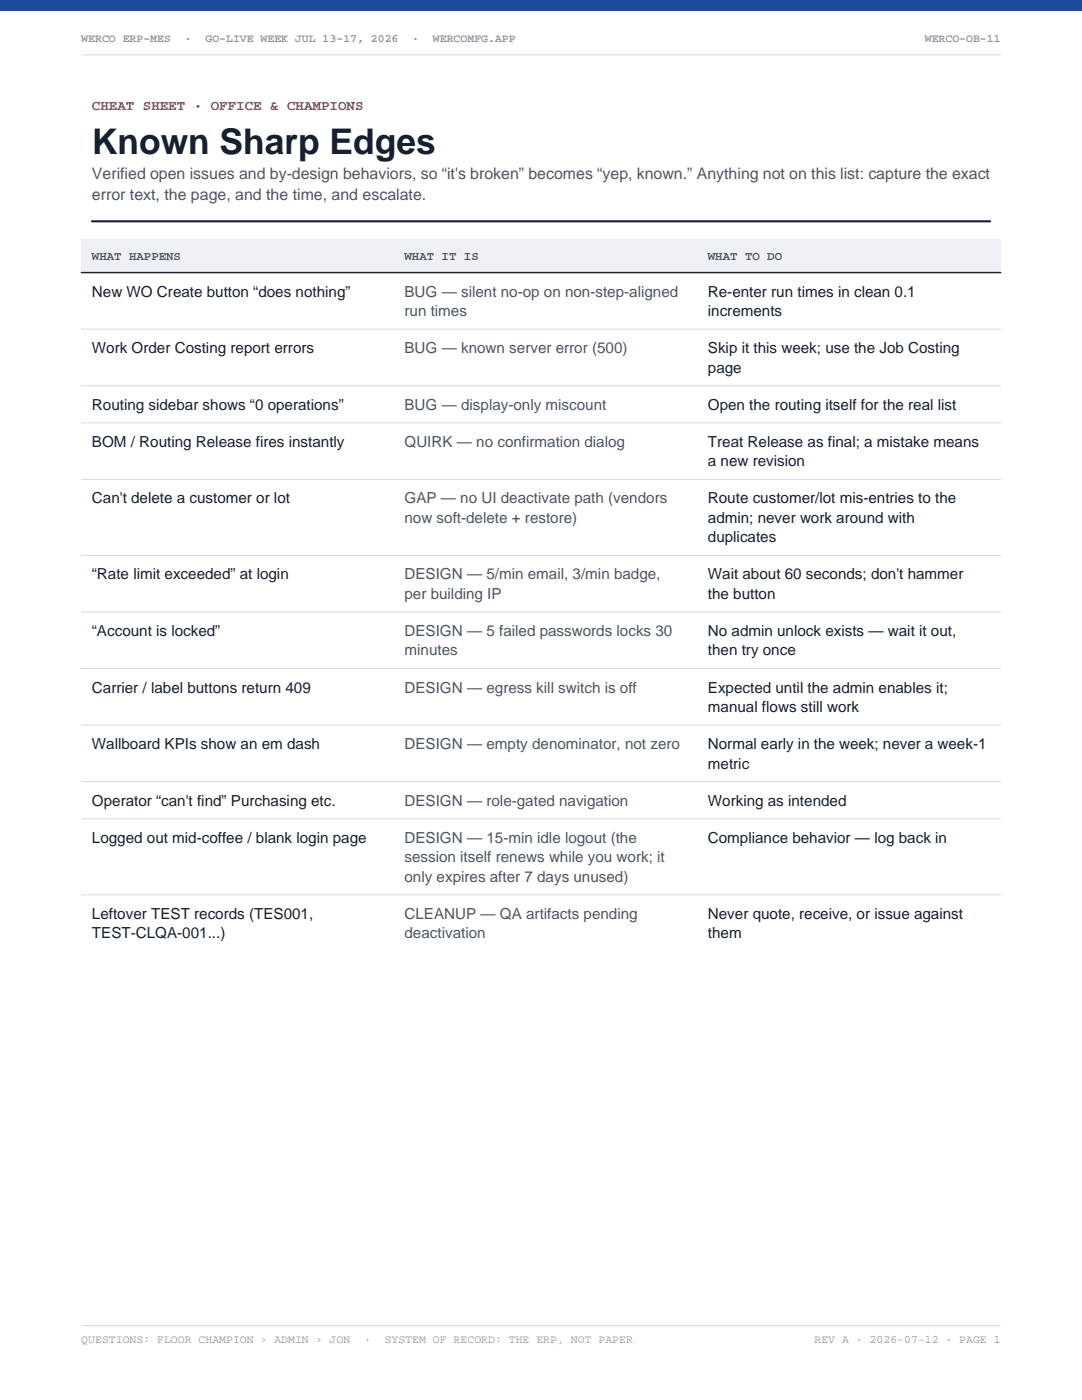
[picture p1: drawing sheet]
<svg xmlns="http://www.w3.org/2000/svg" width="216mm" height="279mm" viewBox="0 0 216 279" stroke-linecap="round" stroke-linejoin="round" font-family="sans-serif">
<defs><g id="words">
<text font-size="7.1" fill="#16202e" x="18.3" y="30.7">Known Sharp Edges</text>
<g font-size="3.2" fill="#4b5563">
<text x="18.3" y="35.6">Verified open issues and by-design behaviors, so “it's broken” becomes “yep, known.” Anything not on this list: capture the exact</text>
<text x="18.3" y="39.9">error text, the page, and the time, and escalate.</text>
</g>
<g font-size="3" fill="#16202e">
<text x="18.3" y="59.2">New WO Create button “does nothing”</text>
<text x="141.3" y="59.2">Re-enter run times in clean 0.1</text>
<text x="141.3" y="63.1">increments</text>
<text x="18.3" y="70.5">Work Order Costing report errors</text>
<text x="141.3" y="70.5">Skip it this week; use the Job Costing</text>
<text x="141.3" y="74.4">page</text>
<text x="18.3" y="81.8">Routing sidebar shows “0 operations”</text>
<text x="141.3" y="81.8">Open the routing itself for the real list</text>
<text x="18.3" y="89.2">BOM / Routing Release fires instantly</text>
<text x="141.3" y="89.2">Treat Release as final; a mistake means</text>
<text x="141.3" y="93.1">a new revision</text>
<text x="18.3" y="100.5">Can't delete a customer or lot</text>
<text x="141.3" y="100.5">Route customer/lot mis-entries to the</text>
<text x="141.3" y="104.4">admin; never work around with</text>
<text x="141.3" y="108.2">duplicates</text>
<text x="18.3" y="115.6">“Rate limit exceeded” at login</text>
<text x="141.3" y="115.6">Wait about 60 seconds; don't hammer</text>
<text x="141.3" y="119.5">the button</text>
<text x="18.3" y="126.9">“Account is locked”</text>
<text x="141.3" y="126.9">No admin unlock exists — wait it out,</text>
<text x="141.3" y="130.8">then try once</text>
<text x="18.3" y="138.2">Carrier / label buttons return 409</text>
<text x="141.3" y="138.2">Expected until the admin enables it;</text>
<text x="141.3" y="142.1">manual flows still work</text>
<text x="18.3" y="149.5">Wallboard KPIs show an em dash</text>
<text x="141.3" y="149.5">Normal early in the week; never a week-1</text>
<text x="141.3" y="153.4">metric</text>
<text x="18.3" y="160.8">Operator “can't find” Purchasing etc.</text>
<text x="141.3" y="160.8">Working as intended</text>
<text x="18.3" y="168.2">Logged out mid-coffee / blank login page</text>
<text x="141.3" y="168.2">Compliance behavior — log back in</text>
<text x="18.3" y="183.4">Leftover TEST records (TES001,</text>
<text x="141.3" y="183.4">Never quote, receive, or issue against</text>
<text x="18.3" y="187.3">TEST-CLQA-001...)</text>
<text x="141.3" y="187.3">them</text>
</g>
<g font-size="3" fill="#4b5563">
<text x="80.7" y="59.2">BUG — silent no-op on non-step-aligned</text>
<text x="80.7" y="63.1">run times</text>
<text x="80.7" y="70.5">BUG — known server error (500)</text>
<text x="80.7" y="81.8">BUG — display-only miscount</text>
<text x="80.7" y="89.2">QUIRK — no confirmation dialog</text>
<text x="80.7" y="100.5">GAP — no UI deactivate path (vendors</text>
<text x="80.7" y="104.4">now soft-delete + restore)</text>
<text x="80.7" y="115.6">DESIGN — 5/min email, 3/min badge,</text>
<text x="80.7" y="119.5">per building IP</text>
<text x="80.7" y="126.9">DESIGN — 5 failed passwords locks 30</text>
<text x="80.7" y="130.8">minutes</text>
<text x="80.7" y="138.2">DESIGN — egress kill switch is off</text>
<text x="80.7" y="149.5">DESIGN — empty denominator, not zero</text>
<text x="80.7" y="160.8">DESIGN — role-gated navigation</text>
<text x="80.7" y="168.2">DESIGN — 15-min idle logout (the</text>
<text x="80.7" y="172.1">session itself renews while you work; it</text>
<text x="80.7" y="176">only expires after 7 days unused)</text>
<text x="80.7" y="183.4">CLEANUP — QA artifacts pending</text>
<text x="80.7" y="187.3">deactivation</text>
</g>
<text font-size="2.8" fill="#c8352b" x="18.3" y="21.9">CHEAT SHEET · OFFICE &amp; CHAMPIONS</text>
<g font-size="2.5" fill="#4b5563">
<text x="18.3" y="51.9">WHAT HAPPENS</text>
<text x="80.7" y="51.9">WHAT IT IS</text>
<text x="141.3" y="51.9">WHAT TO DO</text>
</g>
<g font-size="2.3" fill="#8a94a3">
<text x="16.2" y="8.5">WERCO ERP-MES</text>
<text x="36.9" y="8.5">·</text>
<text x="41" y="8.5">GO-LIVE WEEK JUL 13-17, 2026</text>
<text x="82.3" y="8.5">·</text>
<text x="86.4" y="8.5">WERCOMFG.APP</text>
<text x="184.5" y="8.5">WERCO-OB-11</text>
<text x="16.2" y="268.1">QUESTIONS: FLOOR CHAMPION › ADMIN › JON</text>
<text x="72.6" y="268.1">·</text>
<text x="76.8" y="268.1">SYSTEM OF RECORD: THE ERP, NOT PAPER</text>
<text x="162.5" y="268.1">REV A · 2026-07-12 · PAGE 1</text>
</g>
</g></defs>
<path d="M0 0h215.9v2.1h-215.9z" fill-rule="evenodd" fill="#1b4d9c"/>
<path d="M16.2 10.9h183.5M16.2 264.6h183.5" fill="none" stroke="#d3d8df" stroke-width=".21"/>
<path d="M18.3 44.2h179.3" fill="none" stroke="#16202e" stroke-width=".42"/>
<path d="M16.2 47.7h183.5v6.7h-183.5z" fill-rule="evenodd" fill="#eef0f3"/>
<path d="M16.2 54.4h183.5" fill="none" stroke="#16202e" stroke-width=".28"/>
<path d="M16.2 65.7h183.5M16.2 77h183.5M16.2 84.4h183.5M16.2 95.7h183.5M16.2 110.8h183.5M16.2 122.1h183.5M16.2 133.4h183.5M16.2 144.7h183.5M16.2 156h183.5M16.2 163.4h183.5M16.2 178.6h183.5" fill="none" stroke="#d3d8df" stroke-width=".2"/>
<use href="#words"/>
</svg>
